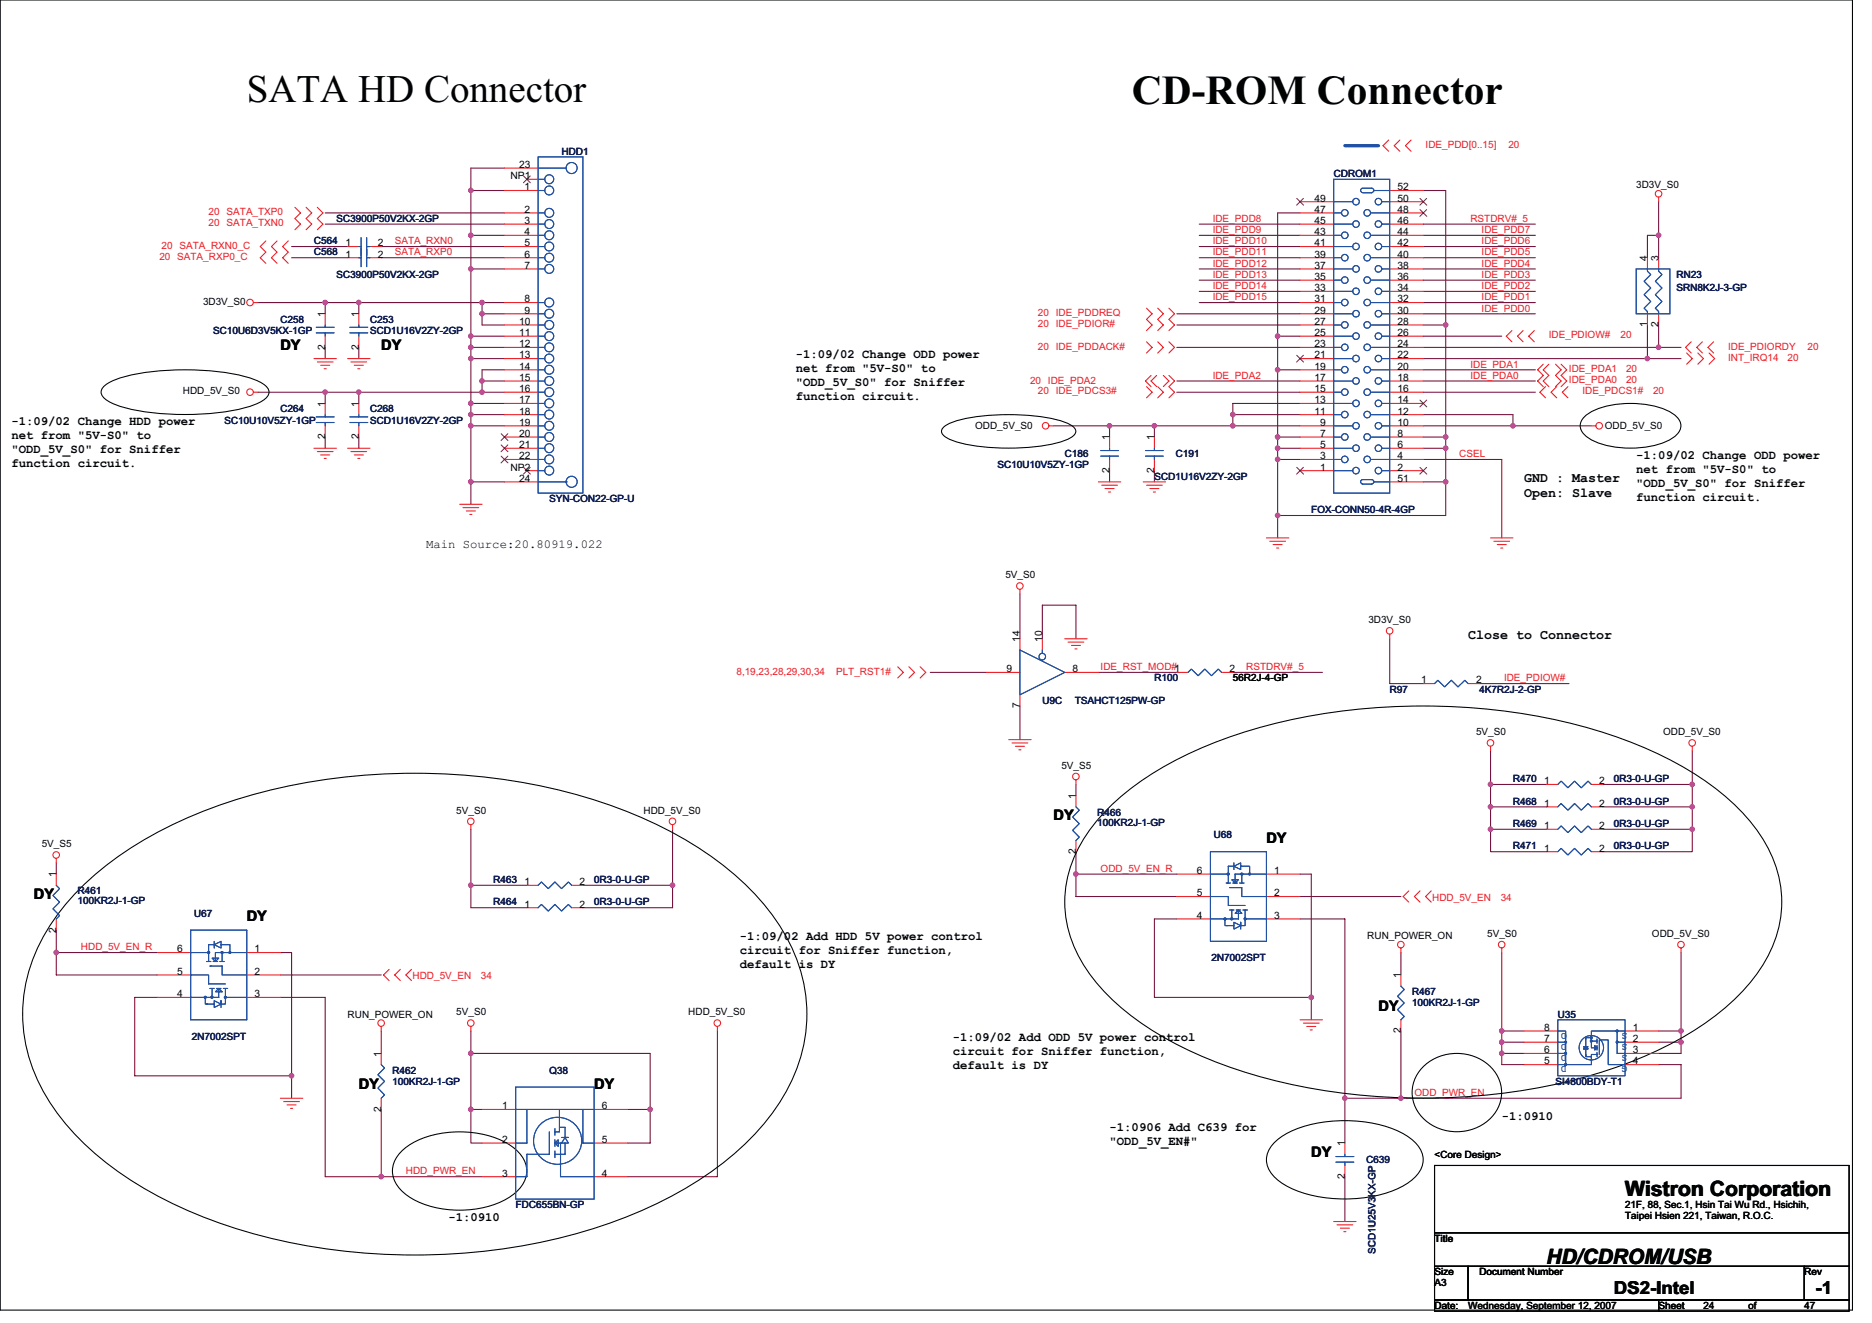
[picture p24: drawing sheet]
<svg xmlns="http://www.w3.org/2000/svg" width="297mm" height="210mm" viewBox="0 0 297 210" stroke-linecap="round" stroke-linejoin="round" font-family="sans-serif">
<defs><g id="words">
<text font-size="6.6" fill="#010202" x="179.6" y="16.5">CD-ROM Connector</text>
<text font-size="6.2" fill="#010202" x="39.2" y="16.2">SATA HD Connector</text>
<g font-size="3.4" fill="#010202">
<text x="257.8" y="189.8">Wistron Corporation</text>
<text x="245.4" y="200.5">HD/CDROM/USB</text>
</g>
<g font-size="2.8" fill="#010202">
<text x="256.1" y="205.3">DS2-Intel</text>
<text x="288.1" y="205.3">-1</text>
</g>
<g font-size="2.3" fill="#010202">
<text x="44.5" y="55.5">DY</text>
<text x="60.5" y="55.5">DY</text>
<text x="167.2" y="130.2">DY</text>
<text x="201" y="133.7">DY</text>
<text x="5.4" y="142.6">DY</text>
<text x="39.2" y="146.2">DY</text>
<text x="218.7" y="160.4">DY</text>
<text x="56.9" y="172.8">DY</text>
<text x="94.3" y="172.8">DY</text>
<text x="208.1" y="183.5">DY</text>
</g>
<g font-size="2.1" fill="#010202">
<text x="241.8" y="76.5">GND : Master</text>
<text x="241.8" y="78.9">Open: Slave</text>
<text x="233" y="101.3">Close to Connector</text>
</g>
<g font-size="1.9" fill="#010202">
<text x="126.3" y="56.7">-1:09/02 Change ODD power</text>
<text x="126.3" y="59">net from &quot;5V-S0&quot; to</text>
<text x="126.3" y="61.2">&quot;ODD_5V_S0&quot; for Sniffer</text>
<text x="126.3" y="63.4">function circuit.</text>
<text x="1.8" y="67.4">-1:09/02 Change HDD power</text>
<text x="1.8" y="69.6">net from &quot;5V-S0&quot; to</text>
<text x="1.8" y="71.9">&quot;ODD_5V_S0&quot; for Sniffer</text>
<text x="1.8" y="74.1">function circuit.</text>
<text x="259.6" y="72.7">-1:09/02 Change ODD power</text>
<text x="259.6" y="75">net from &quot;5V-S0&quot; to</text>
<text x="259.6" y="77.2">&quot;ODD_5V_S0&quot; for Sniffer</text>
<text x="259.6" y="79.4">function circuit.</text>
<text x="67.6" y="86.9">Main Source:20.80919.022</text>
<text x="117.4" y="149.2">-1:09/02 Add HDD 5V power control</text>
<text x="117.4" y="151.4">circuit for Sniffer function,</text>
<text x="117.4" y="153.6">default is DY</text>
<text x="151.2" y="165.2">-1:09/02 Add ODD 5V power control</text>
<text x="151.2" y="167.4">circuit for Sniffer function,</text>
<text x="151.2" y="169.6">default is DY</text>
<text x="176.1" y="179.4">-1:0906 Add C639 for</text>
<text x="238.3" y="177.7">-1:0910</text>
<text x="176.1" y="181.7">&quot;ODD_5V_EN#&quot;</text>
<text x="71.2" y="193.7">-1:0910</text>
</g>
<g font-size="1.6" fill="#ed1c24">
<text x="226.2" y="23.5">IDE_PDD[0..15]</text>
<text x="239.3" y="23.5">20</text>
<text x="33.1" y="34.1">20 SATA_TXP0</text>
<text x="33.1" y="35.9">20 SATA_TXN0</text>
<text x="192.4" y="35.2">IDE_PDD8</text>
<text x="233.3" y="35.2">RSTDRV#_5</text>
<text x="25.3" y="41.3">20 SATA_RXP0_C</text>
<text x="25.7" y="39.5">20 SATA_RXN0_C</text>
<text x="62.6" y="38.8">SATA_RXN0</text>
<text x="62.6" y="40.5">SATA_RXP0</text>
<text x="192.4" y="38.8">IDE_PDD10</text>
<text x="192.4" y="37">IDE_PDD9</text>
<text x="192.4" y="40.5">IDE_PDD11</text>
<text x="235.1" y="40.5">IDE_PDD5</text>
<text x="235.1" y="38.8">IDE_PDD6</text>
<text x="235.1" y="37">IDE_PDD7</text>
<text x="192.4" y="45.9">IDE_PDD14</text>
<text x="192.4" y="44.1">IDE_PDD13</text>
<text x="192.4" y="42.3">IDE_PDD12</text>
<text x="192.4" y="47.6">IDE_PDD15</text>
<text x="235.1" y="42.3">IDE_PDD4</text>
<text x="235.1" y="47.6">IDE_PDD1</text>
<text x="235.1" y="44.1">IDE_PDD3</text>
<text x="235.1" y="45.9">IDE_PDD2</text>
<text x="164.7" y="51.9">20 IDE_PDIOR#</text>
<text x="164.7" y="50.1">20 IDE_PDDREQ</text>
<text x="235.1" y="49.4">IDE_PDD0</text>
<text x="245.8" y="53.7">IDE_PDIOW#</text>
<text x="257.1" y="53.7">20</text>
<text x="164.7" y="55.5">20 IDE_PDDACK#</text>
<text x="233.3" y="58.3">IDE_PDA1</text>
<text x="249" y="59">IDE_PDA1</text>
<text x="258" y="59">20</text>
<text x="274.2" y="55.5">IDE_PDIORDY</text>
<text x="274.2" y="57.3">INT_IRQ14</text>
<text x="283.6" y="57.3">20</text>
<text x="286.8" y="55.5">20</text>
<text x="163.4" y="61">20 IDE_PDA2</text>
<text x="164.7" y="62.6">20 IDE_PDCS3#</text>
<text x="192.4" y="60.1">IDE_PDA2</text>
<text x="233.3" y="60.1">IDE_PDA0</text>
<text x="249" y="60.8">IDE_PDA0</text>
<text x="251.1" y="62.6">IDE_PDCS1#</text>
<text x="258" y="60.8">20</text>
<text x="262.3" y="62.6">20</text>
<text x="231.5" y="72.5">CSEL</text>
<text x="116.9" y="107">8,19,23,28,29,30,34</text>
<text x="132.7" y="107">PLT_RST1#</text>
<text x="174.6" y="106.3">IDE_RST_MOD#1</text>
<text x="197.8" y="106.3">RSTDRV#_5</text>
<text x="238.7" y="108.1">IDE_PDIOW#</text>
<text x="174.6" y="138.3">ODD_5V_EN_R</text>
<text x="227.3" y="142.9">HDD_5V_EN</text>
<text x="238.1" y="142.9">34</text>
<text x="12.8" y="150.8">HDD_5V_EN_R</text>
<text x="65.5" y="155.4">HDD_5V_EN</text>
<text x="76.3" y="155.4">34</text>
<text x="224.4" y="173.9">ODD_PWR_EN</text>
<text x="64.4" y="186.3">HDD_PWR_EN</text>
</g>
<g font-size="1.6" fill="#010202">
<text x="81" y="28.4">NP1</text>
<text x="82.4" y="26.6">23</text>
<text x="259.6" y="29.9">3D3V_S0</text>
<text x="83.2" y="30.2">1</text>
<text x="83.2" y="33.8">2</text>
<text x="83.2" y="35.5">3</text>
<text x="208.6" y="35.5">45</text>
<text x="208.6" y="33.8">47</text>
<text x="208.6" y="32">49</text>
<text x="221.8" y="35.5">46</text>
<text x="221.8" y="33.8">48</text>
<text x="221.8" y="32">50</text>
<text x="221.8" y="30.2">52</text>
<text x="54.8" y="39.1">1</text>
<text x="54.8" y="40.9">1</text>
<text x="60" y="39.1">2</text>
<text x="60" y="40.9">2</text>
<text x="83.2" y="37.3">4</text>
<text x="83.2" y="39.1">5</text>
<text x="83.2" y="40.9">6</text>
<text x="208.6" y="40.9">39</text>
<text x="208.6" y="39.1">41</text>
<text x="208.6" y="37.3">43</text>
<text x="221.8" y="40.9">40</text>
<text x="221.8" y="39.1">42</text>
<text x="221.8" y="37.3">44</text>
<text x="261.4" y="41.4" transform="rotate(-90 261.4 41.4)">4</text>
<text x="263.2" y="41.4" transform="rotate(-90 263.2 41.4)">3</text>
<text x="83.2" y="42.7">7</text>
<text x="83.2" y="48">8</text>
<text x="208.6" y="48">31</text>
<text x="208.6" y="46.2">33</text>
<text x="208.6" y="44.4">35</text>
<text x="208.6" y="42.7">37</text>
<text x="221.8" y="48">32</text>
<text x="221.8" y="46.2">34</text>
<text x="221.8" y="44.4">36</text>
<text x="221.8" y="42.7">38</text>
<text x="32.2" y="48.4">3D3V_S0</text>
<text x="51.6" y="50.3" transform="rotate(-90 51.6 50.3)">1</text>
<text x="56.9" y="50.3" transform="rotate(-90 56.9 50.3)">1</text>
<text x="82.4" y="51.5">10</text>
<text x="82.4" y="53.3">11</text>
<text x="83.2" y="49.8">9</text>
<text x="208.6" y="53.3">25</text>
<text x="208.6" y="51.5">27</text>
<text x="208.6" y="49.8">29</text>
<text x="221.8" y="53.3">26</text>
<text x="221.8" y="51.5">28</text>
<text x="221.8" y="49.8">30</text>
<text x="261.4" y="51.9" transform="rotate(-90 261.4 51.9)">1</text>
<text x="263.2" y="51.9" transform="rotate(-90 263.2 51.9)">2</text>
<text x="51.6" y="55.5" transform="rotate(-90 51.6 55.5)">2</text>
<text x="56.9" y="55.5" transform="rotate(-90 56.9 55.5)">2</text>
<text x="82.4" y="55.1">12</text>
<text x="82.4" y="56.9">13</text>
<text x="82.4" y="58.7">14</text>
<text x="208.6" y="58.7">19</text>
<text x="208.6" y="56.9">21</text>
<text x="208.6" y="55.1">23</text>
<text x="221.8" y="58.7">20</text>
<text x="221.8" y="56.9">22</text>
<text x="221.8" y="55.1">24</text>
<text x="29" y="62.6">HDD_5V_S0</text>
<text x="51.6" y="64.5" transform="rotate(-90 51.6 64.5)">1</text>
<text x="56.9" y="64.5" transform="rotate(-90 56.9 64.5)">1</text>
<text x="82.4" y="60.4">15</text>
<text x="82.4" y="62.2">16</text>
<text x="82.4" y="64">17</text>
<text x="82.4" y="65.8">18</text>
<text x="208.6" y="65.8">11</text>
<text x="208.6" y="64">13</text>
<text x="208.6" y="62.2">15</text>
<text x="208.6" y="60.4">17</text>
<text x="221.8" y="65.8">12</text>
<text x="221.8" y="64">14</text>
<text x="221.8" y="62.2">16</text>
<text x="221.8" y="60.4">18</text>
<text x="51.6" y="69.7" transform="rotate(-90 51.6 69.7)">2</text>
<text x="56.9" y="69.7" transform="rotate(-90 56.9 69.7)">2</text>
<text x="82.4" y="67.5">19</text>
<text x="82.4" y="69.3">20</text>
<text x="82.4" y="71.1">21</text>
<text x="154.7" y="68.1">ODD_5V_S0</text>
<text x="176" y="69.9" transform="rotate(-90 176 69.9)">1</text>
<text x="183.2" y="69.9" transform="rotate(-90 183.2 69.9)">1</text>
<text x="209.5" y="71.1">5</text>
<text x="209.5" y="69.3">7</text>
<text x="209.5" y="67.5">9</text>
<text x="221.8" y="71.1">6</text>
<text x="221.8" y="69.3">8</text>
<text x="221.8" y="67.5">10</text>
<text x="254.7" y="68.1">ODD_5V_S0</text>
<text x="81" y="74.7">NP2</text>
<text x="82.4" y="76.4">24</text>
<text x="82.4" y="72.9">22</text>
<text x="176" y="75.1" transform="rotate(-90 176 75.1)">2</text>
<text x="183.2" y="75.1" transform="rotate(-90 183.2 75.1)">2</text>
<text x="209.5" y="74.7">1</text>
<text x="209.5" y="72.9">3</text>
<text x="221.8" y="76.4">51</text>
<text x="221.8" y="74.7">2</text>
<text x="221.8" y="72.9">4</text>
<text x="159.5" y="91.7">5V_S0</text>
<text x="161.8" y="101.9" transform="rotate(-90 161.8 101.9)">14</text>
<text x="165.4" y="101.9" transform="rotate(-90 165.4 101.9)">10</text>
<text x="217.1" y="98.8">3D3V_S0</text>
<text x="159.7" y="106.7">9</text>
<text x="170.2" y="106.7">8</text>
<text x="195.1" y="106.7">2</text>
<text x="161.8" y="112.4" transform="rotate(-90 161.8 112.4)">7</text>
<text x="195.6" y="108.1">56R2J-4-GP</text>
<text x="225.5" y="108.4">1</text>
<text x="234.2" y="108.4">2</text>
<text x="234.2" y="116.6">5V_S0</text>
<text x="263.9" y="116.6">ODD_5V_S0</text>
<text x="168.4" y="122">5V_S5</text>
<text x="245" y="124.4">1</text>
<text x="253.8" y="124.4">2</text>
<text x="72.4" y="129.1">5V_S0</text>
<text x="102.1" y="129.1">HDD_5V_S0</text>
<text x="170.7" y="126.8" transform="rotate(-90 170.7 126.8)">1</text>
<text x="245" y="128">1</text>
<text x="245" y="131.6">1</text>
<text x="253.8" y="128">2</text>
<text x="253.8" y="131.6">2</text>
<text x="6.6" y="134.4">5V_S5</text>
<text x="170.7" y="135.5" transform="rotate(-90 170.7 135.5)">2</text>
<text x="245" y="135.1">1</text>
<text x="253.8" y="135.1">2</text>
<text x="8.9" y="139.2" transform="rotate(-90 8.9 139.2)">1</text>
<text x="83.2" y="140.4">1</text>
<text x="83.2" y="144">1</text>
<text x="92" y="140.4">2</text>
<text x="92" y="144">2</text>
<text x="189.9" y="142.2">5</text>
<text x="189.9" y="138.7">6</text>
<text x="202.2" y="138.7">1</text>
<text x="202.2" y="142.2">2</text>
<text x="8.9" y="148" transform="rotate(-90 8.9 148)">2</text>
<text x="189.9" y="145.8">4</text>
<text x="202.2" y="145.8">3</text>
<text x="217" y="149">RUN_POWER_ON</text>
<text x="236" y="148.6">5V_S0</text>
<text x="262.1" y="148.6">ODD_5V_S0</text>
<text x="28.1" y="154.7">5</text>
<text x="28.1" y="151.1">6</text>
<text x="40.4" y="151.1">1</text>
<text x="40.4" y="154.7">2</text>
<text x="222.3" y="155.2" transform="rotate(-90 222.3 155.2)">1</text>
<text x="28.1" y="158.2">4</text>
<text x="40.4" y="158.2">3</text>
<text x="55.2" y="161.4">RUN_POWER_ON</text>
<text x="72.4" y="161.1">5V_S0</text>
<text x="109.2" y="161.1">HDD_5V_S0</text>
<text x="60.5" y="167.7" transform="rotate(-90 60.5 167.7)">1</text>
<text x="222.3" y="164" transform="rotate(-90 222.3 164)">2</text>
<text x="245" y="167.1">6</text>
<text x="245" y="165.3">7</text>
<text x="245" y="163.6">8</text>
<text x="259.1" y="163.6">1</text>
<text x="259.1" y="165.3">2</text>
<text x="259.1" y="167.1">3</text>
<text x="245" y="168.9">5</text>
<text x="259.1" y="168.9">4</text>
<text x="60.5" y="176.4" transform="rotate(-90 60.5 176.4)">2</text>
<text x="79.7" y="176">1</text>
<text x="95.5" y="176">6</text>
<text x="79.7" y="181.3">2</text>
<text x="95.5" y="181.3">5</text>
<text x="213.4" y="181.9" transform="rotate(-90 213.4 181.9)">1</text>
<text x="227.6" y="183.7">&lt;Core Design&gt;</text>
<text x="79.7" y="186.7">3</text>
<text x="95.5" y="186.7">4</text>
<text x="213.4" y="187.1" transform="rotate(-90 213.4 187.1)">2</text>
<text x="257.8" y="191.7">21F, 88, Sec.1, Hsin Tai Wu Rd., Hsichih,</text>
<text x="227.6" y="197">Title</text>
<text x="257.8" y="193.5">Taipei Hsien 221, Taiwan, R.O.C.</text>
<text x="227.6" y="202.3">Size</text>
<text x="234.7" y="202.3">Document Number</text>
<text x="286.3" y="202.3">Rev</text>
<text x="227.6" y="204.1">A3</text>
<text x="227.6" y="207.7">Date:</text>
<text x="233" y="207.7">Wednesday, September 12, 2007</text>
<text x="263.2" y="207.7">Sheet</text>
<text x="270.3" y="207.7">24</text>
<text x="277.4" y="207.7">of</text>
<text x="286.3" y="207.7">47</text>
</g>
<g font-size="1.6" fill="#101e5b">
<text x="89.1" y="24.5">HDD1</text>
<text x="211.6" y="28.1">CDROM1</text>
<text x="53.4" y="35.2">SC3900P50V2KX-2GP</text>
<text x="49.8" y="38.8">C564</text>
<text x="49.8" y="40.5">C568</text>
<text x="53.4" y="44.1">SC3900P50V2KX-2GP</text>
<text x="266" y="44.1">RN23</text>
<text x="266" y="46.2">SRN8K2J-3-GP</text>
<text x="33.8" y="53">SC10U6D3V5KX-1GP</text>
<text x="44.5" y="51.2">C258</text>
<text x="58.7" y="51.2">C253</text>
<text x="58.7" y="53">SCD1U16V2ZY-2GP</text>
<text x="44.5" y="65.4">C264</text>
<text x="58.7" y="65.4">C268</text>
<text x="35.6" y="67.2">SC10U10V5ZY-1GP</text>
<text x="58.7" y="67.2">SCD1U16V2ZY-2GP</text>
<text x="158.3" y="74.3">SC10U10V5ZY-1GP</text>
<text x="168.9" y="72.5">C186</text>
<text x="183.2" y="76.1">SCD1U16V2ZY-2GP</text>
<text x="186.6" y="72.5">C191</text>
<text x="87.2" y="79.7">SYN-CON22-GP-U</text>
<text x="208.1" y="81.4">FOX-CONN50-4R-4GP</text>
<text x="165.4" y="111.7">U9C</text>
<text x="170.6" y="111.7">TSAHCT125PW-GP</text>
<text x="183.2" y="108.1">R100</text>
<text x="220.5" y="109.9">R97</text>
<text x="234.7" y="109.9">4K7R2J-2-GP</text>
<text x="240.1" y="124.1">R470</text>
<text x="256.1" y="124.1">0R3-0-U-GP</text>
<text x="174.1" y="129.4">R466</text>
<text x="174.1" y="131">100KR2J-1-GP</text>
<text x="240.1" y="127.7">R468</text>
<text x="240.1" y="131.2">R469</text>
<text x="256.1" y="127.7">0R3-0-U-GP</text>
<text x="256.1" y="131.2">0R3-0-U-GP</text>
<text x="192.6" y="133">U68</text>
<text x="240.1" y="134.8">R471</text>
<text x="256.1" y="134.8">0R3-0-U-GP</text>
<text x="12.3" y="141.9">R461</text>
<text x="12.3" y="143.5">100KR2J-1-GP</text>
<text x="78.3" y="140.1">R463</text>
<text x="78.3" y="143.7">R464</text>
<text x="94.3" y="140.1">0R3-0-U-GP</text>
<text x="94.3" y="143.7">0R3-0-U-GP</text>
<text x="30.8" y="145.4">U67</text>
<text x="192.2" y="152.5">2N7002SPT</text>
<text x="224.1" y="157.9">R467</text>
<text x="224.1" y="159.7">100KR2J-1-GP</text>
<text x="247.2" y="161.4">U35</text>
<text x="30.4" y="165">2N7002SPT</text>
<text x="62.3" y="170.3">R462</text>
<text x="62.3" y="172.1">100KR2J-1-GP</text>
<text x="87.2" y="170.3">Q38</text>
<text x="246.8" y="172.1">SI4800BDY-T1</text>
<text x="216.8" y="184.6">C639</text>
<text x="81.8" y="191.7">FDC655BN-GP</text>
<text x="218.3" y="199" transform="rotate(-90 218.3 199)">SCD1U25V3KX-GP</text>
</g>
<g font-size="1.6" fill="#2051a3">
<text x="248.6" y="167.4" transform="rotate(180 248.6 167.4)">D</text>
<text x="248.6" y="165.7" transform="rotate(180 248.6 165.7)">D</text>
<text x="248.6" y="163.9" transform="rotate(180 248.6 163.9)">D</text>
<text x="258.2" y="163.9" transform="rotate(180 258.2 163.9)">S</text>
<text x="258.2" y="165.7" transform="rotate(180 258.2 165.7)">S</text>
<text x="258.2" y="167.4" transform="rotate(180 258.2 167.4)">S</text>
<text x="248.6" y="169.2" transform="rotate(180 248.6 169.2)">D</text>
<text x="258.2" y="169.2" transform="rotate(180 258.2 169.2)">G</text>
</g>
</g></defs>
<path d="M0 0h293.9v207.9h-293.9z" fill="none" stroke="#010202" stroke-width=".17"/>
<path d="M213.4 23.1h5.3" fill="none" stroke="#2051a3" stroke-width=".53"/>
<path d="M202.7 33.8v19.5h3.6M261.4 37.3h1.8M176.1 67.6h7.1M202.7 72.9h3.6M225.8 65.8h14.3M147.6 106.7h8.9M161.8 112v5.3M165.4 101.3v-5.3h5.3v5.3M174.3 106.7h12.4M195.6 106.7h14.2" fill="none" stroke="#740d39" stroke-width=".17"/>
<circle cx="176" cy="67.6" r=".35" fill="#b84e9d"/>
<circle cx="176" cy="67.6" r=".35" fill="none" stroke="#b84e9d" stroke-width=".17"/>
<path d="M167.2 67.6h8.9M176.1 74.7v1.8M183.2 74.7v1.8M195.6 67.6h-12.4v1.7" fill="none" stroke="#740d39" stroke-width=".17"/>
<circle cx="183.2" cy="67.6" r=".35" fill="#b84e9d"/>
<circle cx="183.2" cy="67.6" r=".35" fill="none" stroke="#b84e9d" stroke-width=".17"/>
<path d="M225.8 51.6h3.6v17.7M176.1 67.6v1.7M225.8 72.9h12.5v12.4" fill="none" stroke="#740d39" stroke-width=".17"/>
<circle cx="229.4" cy="51.5" r=".35" fill="#b84e9d"/>
<circle cx="229.4" cy="51.5" r=".35" fill="none" stroke="#b84e9d" stroke-width=".17"/>
<path d="M225.8 30.2h3.6M202.7 58.7v10.6h3.6M240.1 65.8v1.8" fill="none" stroke="#740d39" stroke-width=".17"/>
<circle cx="202.7" cy="58.7" r=".35" fill="#b84e9d"/>
<circle cx="202.7" cy="58.7" r=".35" fill="none" stroke="#b84e9d" stroke-width=".17"/>
<path d="M225.8 39.1h17.8M225.8 37.3h17.8M225.8 35.6h17.8M202.7 53.3v5.4h3.6M225.8 49.8h17.8M225.8 42.7h17.8M225.8 48h17.8M225.8 40.9h17.8M225.8 44.4h17.8M225.8 46.2h17.8M206.3 64h-10.7v1.8" fill="none" stroke="#740d39" stroke-width=".17"/>
<circle cx="202.7" cy="53.3" r=".35" fill="#b84e9d"/>
<circle cx="202.7" cy="53.3" r=".35" fill="none" stroke="#b84e9d" stroke-width=".17"/>
<path d="M190.3 39.1h16M190.3 37.3h16M190.3 46.2h16M225.8 55.1h37.4M225.8 69.3h3.6v1.8" fill="none" stroke="#740d39" stroke-width=".17"/>
<circle cx="229.4" cy="69.3" r=".35" fill="#b84e9d"/>
<circle cx="229.4" cy="69.3" r=".35" fill="none" stroke="#b84e9d" stroke-width=".17"/>
<path d="M190.3 35.6h16M229.4 30.2v21.4M263.2 32v5.3M190.3 44.4h16M190.3 42.7h16M190.3 40.9h16M190.3 48h16M202.7 69.3v1.8h3.6" fill="none" stroke="#740d39" stroke-width=".17"/>
<circle cx="202.7" cy="69.3" r=".35" fill="#b84e9d"/>
<circle cx="202.7" cy="69.3" r=".35" fill="none" stroke="#b84e9d" stroke-width=".17"/>
<path d="M195.6 67.6h10.7" fill="none" stroke="#740d39" stroke-width=".17"/>
<circle cx="195.6" cy="67.6" r=".35" fill="#b84e9d"/>
<circle cx="195.6" cy="67.6" r=".35" fill="none" stroke="#b84e9d" stroke-width=".17"/>
<path d="M225.8 58.7h17.8M225.8 53.3h12.5M261.4 56.9h5.3M263.2 55.1h3.5M225.8 60.5h17.8M225.8 62.2h17.8" fill="none" stroke="#740d39" stroke-width=".17"/>
<circle cx="263.2" cy="55.1" r=".35" fill="#b84e9d"/>
<circle cx="263.2" cy="55.1" r=".35" fill="none" stroke="#b84e9d" stroke-width=".17"/>
<path d="M225.8 71.1h3.6M229.4 76.5v5.3" fill="none" stroke="#740d39" stroke-width=".17"/>
<circle cx="229.4" cy="76.4" r=".35" fill="#b84e9d"/>
<circle cx="229.4" cy="76.4" r=".35" fill="none" stroke="#b84e9d" stroke-width=".17"/>
<path d="M186.7 49.8h19.6M186.7 51.6h19.6M195.6 65.8h10.7M202.7 81.8h26.7" fill="none" stroke="#740d39" stroke-width=".17"/>
<circle cx="195.6" cy="65.8" r=".35" fill="#b84e9d"/>
<circle cx="195.6" cy="65.8" r=".35" fill="none" stroke="#b84e9d" stroke-width=".17"/>
<path d="M195.6 65.8v1.8M240.1 67.6h12.4M202.7 81.8v3.5" fill="none" stroke="#740d39" stroke-width=".17"/>
<circle cx="240.1" cy="67.6" r=".35" fill="#b84e9d"/>
<circle cx="240.1" cy="67.6" r=".35" fill="none" stroke="#b84e9d" stroke-width=".17"/>
<path d="M263.2 37.3v3.6M186.7 55.1h19.6M225.8 56.9h35.6M186.7 62.2h19.6M186.7 60.5h19.6M225.8 76.5h3.6" fill="none" stroke="#740d39" stroke-width=".17"/>
<circle cx="263.2" cy="37.3" r=".35" fill="#b84e9d"/>
<circle cx="263.2" cy="37.3" r=".35" fill="none" stroke="#b84e9d" stroke-width=".17"/>
<path d="M261.4 51.6v5.3" fill="none" stroke="#740d39" stroke-width=".17"/>
<circle cx="261.4" cy="56.9" r=".35" fill="#b84e9d"/>
<circle cx="261.4" cy="56.9" r=".35" fill="none" stroke="#b84e9d" stroke-width=".17"/>
<path d="M261.4 37.3v3.6M263.2 51.6v3.5M229.4 71.1v5.4" fill="none" stroke="#740d39" stroke-width=".17"/>
<circle cx="229.4" cy="71.1" r=".35" fill="#b84e9d"/>
<circle cx="229.4" cy="71.1" r=".35" fill="none" stroke="#b84e9d" stroke-width=".17"/>
<path d="M202.7 72.9v8.9M225.8 67.6h14.3" fill="none" stroke="#740d39" stroke-width=".17"/>
<circle cx="202.7" cy="81.8" r=".35" fill="#b84e9d"/>
<circle cx="202.7" cy="81.8" r=".35" fill="none" stroke="#b84e9d" stroke-width=".17"/>
<circle cx="202.7" cy="72.9" r=".35" fill="#b84e9d"/>
<circle cx="202.7" cy="72.9" r=".35" fill="none" stroke="#b84e9d" stroke-width=".17"/>
<path d="M202.7 33.8h3.6M202.7 71.1v1.8" fill="none" stroke="#740d39" stroke-width=".17"/>
<circle cx="202.7" cy="71.1" r=".35" fill="#b84e9d"/>
<circle cx="202.7" cy="71.1" r=".35" fill="none" stroke="#b84e9d" stroke-width=".17"/>
<path d="M74.7 67.6v8.9M161.8 94.2v7.1M220.5 101.3v7.2h5.3M234.7 108.5h14.3" fill="none" stroke="#740d39" stroke-width=".17"/>
<circle cx="74.7" cy="76.4" r=".35" fill="#b84e9d"/>
<circle cx="74.7" cy="76.4" r=".35" fill="none" stroke="#b84e9d" stroke-width=".17"/>
<path d="M74.7 26.7h5.3M74.7 55.1h5.3" fill="none" stroke="#740d39" stroke-width=".17"/>
<circle cx="74.7" cy="55.1" r=".35" fill="#b84e9d"/>
<circle cx="74.7" cy="55.1" r=".35" fill="none" stroke="#b84e9d" stroke-width=".17"/>
<path d="M74.7 30.2v7.1M74.7 42.7h5.3M74.7 65.8v1.8M74.7 76.5v3.5" fill="none" stroke="#740d39" stroke-width=".17"/>
<circle cx="74.7" cy="30.2" r=".35" fill="#b84e9d"/>
<circle cx="74.7" cy="30.2" r=".35" fill="none" stroke="#b84e9d" stroke-width=".17"/>
<path d="M74.7 53.3v1.8M74.7 64h5.3" fill="none" stroke="#740d39" stroke-width=".17"/>
<circle cx="74.7" cy="64" r=".35" fill="#b84e9d"/>
<circle cx="74.7" cy="64" r=".35" fill="none" stroke="#b84e9d" stroke-width=".17"/>
<path d="M74.7 37.3v5.4M80 56.9h-5.3v7.1" fill="none" stroke="#740d39" stroke-width=".17"/>
<circle cx="74.7" cy="56.9" r=".35" fill="#b84e9d"/>
<circle cx="74.7" cy="56.9" r=".35" fill="none" stroke="#b84e9d" stroke-width=".17"/>
<path d="M74.7 30.2h5.3M74.7 65.8h5.3" fill="none" stroke="#740d39" stroke-width=".17"/>
<circle cx="74.7" cy="65.8" r=".35" fill="#b84e9d"/>
<circle cx="74.7" cy="65.8" r=".35" fill="none" stroke="#b84e9d" stroke-width=".17"/>
<path d="M74.7 37.3h5.3M74.7 55.1v1.8M74.7 53.3h5.3M74.7 64v1.8" fill="none" stroke="#740d39" stroke-width=".17"/>
<circle cx="74.7" cy="37.3" r=".35" fill="#b84e9d"/>
<circle cx="74.7" cy="37.3" r=".35" fill="none" stroke="#b84e9d" stroke-width=".17"/>
<path d="M74.7 42.7v10.6M74.7 76.5h5.3" fill="none" stroke="#740d39" stroke-width=".17"/>
<circle cx="74.7" cy="53.3" r=".35" fill="#b84e9d"/>
<circle cx="74.7" cy="53.3" r=".35" fill="none" stroke="#b84e9d" stroke-width=".17"/>
<circle cx="74.7" cy="42.7" r=".35" fill="#b84e9d"/>
<circle cx="74.7" cy="42.7" r=".35" fill="none" stroke="#b84e9d" stroke-width=".17"/>
<path d="M40.9 62.2h10.7v1.8M74.7 67.6h5.3" fill="none" stroke="#740d39" stroke-width=".17"/>
<circle cx="74.7" cy="67.6" r=".35" fill="#b84e9d"/>
<circle cx="74.7" cy="67.6" r=".35" fill="none" stroke="#b84e9d" stroke-width=".17"/>
<path d="M40.9 48h10.7v1.8M56.9 55.1v1.8M76.5 49.8v1.8M76.5 58.7v1.8" fill="none" stroke="#740d39" stroke-width=".17"/>
<circle cx="76.5" cy="49.8" r=".35" fill="#b84e9d"/>
<circle cx="76.5" cy="49.8" r=".35" fill="none" stroke="#b84e9d" stroke-width=".17"/>
<path d="M51.6 62.2h5.3v1.8" fill="none" stroke="#740d39" stroke-width=".17"/>
<circle cx="51.6" cy="62.2" r=".35" fill="#b84e9d"/>
<circle cx="51.6" cy="62.2" r=".35" fill="none" stroke="#b84e9d" stroke-width=".17"/>
<path d="M76.5 48h3.5M51.6 69.3v1.8M56.9 69.3v1.8M76.5 62.2h3.5M76.5 60.5h3.5" fill="none" stroke="#740d39" stroke-width=".17"/>
<circle cx="76.5" cy="60.4" r=".35" fill="#b84e9d"/>
<circle cx="76.5" cy="60.4" r=".35" fill="none" stroke="#b84e9d" stroke-width=".17"/>
<path d="M51.6 55.1v1.8M76.5 48v1.8h3.5M76.5 60.5v1.7h-19.6" fill="none" stroke="#740d39" stroke-width=".17"/>
<circle cx="76.5" cy="62.2" r=".35" fill="#b84e9d"/>
<circle cx="76.5" cy="62.2" r=".35" fill="none" stroke="#b84e9d" stroke-width=".17"/>
<circle cx="56.9" cy="62.2" r=".35" fill="#b84e9d"/>
<circle cx="56.9" cy="62.2" r=".35" fill="none" stroke="#b84e9d" stroke-width=".17"/>
<path d="M56.9 48h19.6M76.5 58.7h3.5" fill="none" stroke="#740d39" stroke-width=".17"/>
<circle cx="76.5" cy="48" r=".35" fill="#b84e9d"/>
<circle cx="76.5" cy="48" r=".35" fill="none" stroke="#b84e9d" stroke-width=".17"/>
<circle cx="56.9" cy="48" r=".35" fill="#b84e9d"/>
<circle cx="56.9" cy="48" r=".35" fill="none" stroke="#b84e9d" stroke-width=".17"/>
<path d="M51.6 48h5.3v1.8" fill="none" stroke="#740d39" stroke-width=".17"/>
<circle cx="51.6" cy="48" r=".35" fill="#b84e9d"/>
<circle cx="51.6" cy="48" r=".35" fill="none" stroke="#b84e9d" stroke-width=".17"/>
<path d="M46.3 39.1h8.9M51.6 33.8h28.4M51.6 35.6h28.4M60.5 39.1h19.5M74.7 26.7v3.5M46.3 40.9h8.9M60.5 40.9h19.5M76.5 51.6h3.5M103.2 176v5.4h-3.6" fill="none" stroke="#740d39" stroke-width=".17"/>
<circle cx="103.2" cy="176" r=".35" fill="#b84e9d"/>
<circle cx="103.2" cy="176" r=".35" fill="none" stroke="#b84e9d" stroke-width=".17"/>
<path d="M74.7 176v5.4h1.8" fill="none" stroke="#740d39" stroke-width=".17"/>
<circle cx="74.7" cy="176" r=".35" fill="#b84e9d"/>
<circle cx="74.7" cy="176" r=".35" fill="none" stroke="#b84e9d" stroke-width=".17"/>
<path d="M74.7 167.1v8.9h1.8" fill="none" stroke="#740d39" stroke-width=".17"/>
<circle cx="74.7" cy="167.1" r=".35" fill="#b84e9d"/>
<circle cx="74.7" cy="167.1" r=".35" fill="none" stroke="#b84e9d" stroke-width=".17"/>
<path d="M44.5 151.1h1.8M46.3 170.7v3.5M103.2 167.1v8.9h-3.6M113.8 163.6v23.1h-14.2" fill="none" stroke="#740d39" stroke-width=".17"/>
<circle cx="46.3" cy="170.7" r=".35" fill="#b84e9d"/>
<circle cx="46.3" cy="170.7" r=".35" fill="none" stroke="#b84e9d" stroke-width=".17"/>
<path d="M8.9 151.1h16M44.5 158.2h7.1M44.5 154.7h16M46.3 151.1v19.6h-24.9v-12.5h3.5" fill="none" stroke="#740d39" stroke-width=".17"/>
<circle cx="8.9" cy="151.1" r=".35" fill="#b84e9d"/>
<circle cx="8.9" cy="151.1" r=".35" fill="none" stroke="#b84e9d" stroke-width=".17"/>
<path d="M8.9 136.9v1.8M8.9 147.6v7.1h16M51.6 158.2v28.5M60.5 186.7h16" fill="none" stroke="#740d39" stroke-width=".17"/>
<circle cx="60.5" cy="186.7" r=".35" fill="#b84e9d"/>
<circle cx="60.5" cy="186.7" r=".35" fill="none" stroke="#b84e9d" stroke-width=".17"/>
<path d="M106.7 131.6v8.9M60.5 163.6v3.5M60.5 176v10.7h-8.9M74.7 163.6v3.5h28.5" fill="none" stroke="#740d39" stroke-width=".17"/>
<circle cx="106.7" cy="140.4" r=".35" fill="#b84e9d"/>
<circle cx="106.7" cy="140.4" r=".35" fill="none" stroke="#b84e9d" stroke-width=".17"/>
<path d="M74.7 131.6v8.9M74.7 144h8.9M92.5 140.5h14.2v3.5h-14.2" fill="none" stroke="#740d39" stroke-width=".17"/>
<circle cx="74.7" cy="140.4" r=".35" fill="#b84e9d"/>
<circle cx="74.7" cy="140.4" r=".35" fill="none" stroke="#b84e9d" stroke-width=".17"/>
<path d="M170.7 135.1v3.6M83.6 140.5h-8.9v3.5M238.3 151.1v12.5M238.3 167.1v1.8" fill="none" stroke="#740d39" stroke-width=".17"/>
<circle cx="238.3" cy="167.1" r=".35" fill="#b84e9d"/>
<circle cx="238.3" cy="167.1" r=".35" fill="none" stroke="#b84e9d" stroke-width=".17"/>
<path d="M183.2 145.8h3.5M266.7 165.4v1.7" fill="none" stroke="#740d39" stroke-width=".17"/>
<circle cx="266.7" cy="165.3" r=".35" fill="#b84e9d"/>
<circle cx="266.7" cy="165.3" r=".35" fill="none" stroke="#b84e9d" stroke-width=".17"/>
<path d="M245.4 124.5h-8.9v3.5" fill="none" stroke="#740d39" stroke-width=".17"/>
<circle cx="236.5" cy="128" r=".35" fill="#b84e9d"/>
<circle cx="236.5" cy="128" r=".35" fill="none" stroke="#b84e9d" stroke-width=".17"/>
<path d="M268.5 119.1v5.4M170.7 124.5v1.7M245.4 128h-8.9v3.6M254.3 131.6h14.2M183.2 145.8v12.4h24.9M222.3 151.1v3.6" fill="none" stroke="#740d39" stroke-width=".17"/>
<circle cx="236.5" cy="131.6" r=".35" fill="#b84e9d"/>
<circle cx="236.5" cy="131.6" r=".35" fill="none" stroke="#b84e9d" stroke-width=".17"/>
<path d="M170.7 138.7h16M208.1 138.7v19.5" fill="none" stroke="#740d39" stroke-width=".17"/>
<circle cx="170.7" cy="138.7" r=".35" fill="#b84e9d"/>
<circle cx="170.7" cy="138.7" r=".35" fill="none" stroke="#b84e9d" stroke-width=".17"/>
<path d="M213.4 174.2h8.9" fill="none" stroke="#740d39" stroke-width=".17"/>
<circle cx="213.4" cy="174.2" r=".35" fill="#b84e9d"/>
<circle cx="213.4" cy="174.2" r=".35" fill="none" stroke="#b84e9d" stroke-width=".17"/>
<path d="M236.5 119.1v5.4" fill="none" stroke="#740d39" stroke-width=".17"/>
<circle cx="236.5" cy="124.4" r=".35" fill="#b84e9d"/>
<circle cx="236.5" cy="124.4" r=".35" fill="none" stroke="#b84e9d" stroke-width=".17"/>
<path d="M170.7 138.7v3.5h16M206.3 138.7h1.8M236.5 131.6h8.9M254.3 128h14.2v3.6M206.3 142.2h16M222.3 163.6v10.6M238.3 163.6h3.5" fill="none" stroke="#740d39" stroke-width=".17"/>
<circle cx="268.5" cy="131.6" r=".35" fill="#b84e9d"/>
<circle cx="268.5" cy="131.6" r=".35" fill="none" stroke="#b84e9d" stroke-width=".17"/>
<path d="M206.3 145.8h7.1v28.4M222.3 174.2h44.4" fill="none" stroke="#740d39" stroke-width=".17"/>
<circle cx="222.3" cy="174.2" r=".35" fill="#b84e9d"/>
<circle cx="222.3" cy="174.2" r=".35" fill="none" stroke="#b84e9d" stroke-width=".17"/>
<path d="M208.1 158.2v3.6" fill="none" stroke="#740d39" stroke-width=".17"/>
<circle cx="208.1" cy="158.2" r=".35" fill="#b84e9d"/>
<circle cx="208.1" cy="158.2" r=".35" fill="none" stroke="#b84e9d" stroke-width=".17"/>
<path d="M254.3 124.5h14.2M238.3 168.9h3.5M263.2 167.1h3.5" fill="none" stroke="#740d39" stroke-width=".17"/>
<circle cx="268.5" cy="124.4" r=".35" fill="#b84e9d"/>
<circle cx="268.5" cy="124.4" r=".35" fill="none" stroke="#b84e9d" stroke-width=".17"/>
<path d="M268.5 124.5v3.5" fill="none" stroke="#740d39" stroke-width=".17"/>
<circle cx="268.5" cy="128" r=".35" fill="#b84e9d"/>
<circle cx="268.5" cy="128" r=".35" fill="none" stroke="#b84e9d" stroke-width=".17"/>
<path d="M236.5 131.6v3.5h8.9M268.5 131.6v3.5h-14.2M266.7 151.1v12.5h-3.5M266.7 163.6v1.8h-3.5" fill="none" stroke="#740d39" stroke-width=".17"/>
<circle cx="266.7" cy="163.6" r=".35" fill="#b84e9d"/>
<circle cx="266.7" cy="163.6" r=".35" fill="none" stroke="#b84e9d" stroke-width=".17"/>
<path d="M241.8 165.4h-3.5v1.7h3.5M263.2 168.9h3.5v5.3" fill="none" stroke="#740d39" stroke-width=".17"/>
<circle cx="238.3" cy="165.3" r=".35" fill="#b84e9d"/>
<circle cx="238.3" cy="165.3" r=".35" fill="none" stroke="#b84e9d" stroke-width=".17"/>
<path d="M238.3 163.6v1.8" fill="none" stroke="#740d39" stroke-width=".17"/>
<circle cx="238.3" cy="163.6" r=".35" fill="#b84e9d"/>
<circle cx="238.3" cy="163.6" r=".35" fill="none" stroke="#b84e9d" stroke-width=".17"/>
<path d="M213.4 174.2v7.2M213.4 186.7v7.1" fill="none" stroke="#740d39" stroke-width=".17"/>
<g fill="none" stroke="#ed1c24" stroke-width=".17">
<path d="M42.2 38.2l-.9 .9 .9 .9-.9 .9 .9 .9M44 38.2l-.9 .9 .9 .9-.9 .9 .9 .9M45.7 38.2l-.9 .9 .9 .9-.9 .9 .9 .9M46.8 32.9l.9 .9-.9 .9 .9 .9-.9 .8M48.6 32.9l.9 .9-.9 .9 .9 .9-.9 .8M50.4 32.9l.8 .9-.8 .9 .8 .9-.8 .8M55.2 39.1h1.7M58.7 39.1h1.8M80 39.1h5.4M80 37.3h5.4M80 35.6h5.4M80 33.8h5.4"/>
<path d="M80 30.2h5.4M80 26.7h5.4M83.6 28.4h1.8M206.3 39.1h5.3M206.3 37.3h5.3M206.3 35.6h5.3M206.3 33.8h5.3M206.3 32h5.3M220.3 22.2l-.8 .9 .8 .9M220.5 39.1h5.3M220.5 37.3h5.3M220.5 35.6h5.3"/>
<path d="M220.5 33.8h5.3M220.5 32h5.3M220.5 30.2h5.3M222.1 22.2l-.9 .9 .9 .9M223.9 22.2l-.9 .9 .9 .9M263.2 31.3v.7M40.2 48h.7M49.8 56.9h3.6M50.4 57.4h2.4M50.9 58h1.4M51.4 58.5h.4M51.6 49.8v1.8"/>
<path d="M51.6 53.3v1.8M55.2 56.9h3.5M55.2 40.9h1.7M55.7 57.4h2.5M56.2 58h1.5M56.8 58.5h.3M56.9 49.8v1.8M56.9 53.3v1.8M58.7 40.9h1.8M80 56.9h5.4M80 48h5.4M80 58.7h5.4"/>
<path d="M80 55.1h5.4M80 53.3h5.4M80 51.6h5.4M80 49.8h5.4M80 42.7h5.4M80 40.9h5.4M181.9 48.9l.9 .9-.9 .9 .9 .9-.9 .9M181.9 54.2l.9 .9-.9 .9M182.6 59.6l-.8 .9 .8 .8M183.5 59.6l-.9 .9 .9 .8M183.7 48.9l.9 .9-.9 .9 .9 .9-.9 .9M183.7 54.2l.9 .9-.9 .9"/>
<path d="M184.6 59.6l.9 .9-.9 .8M185.5 48.9l.9 .9-.9 .9 .9 .9-.9 .9M185.5 54.2l.9 .9-.9 .9M185.5 59.6l.9 .9-.9 .8 .9 .9-.9 .9M206.3 56.9h5.3M206.3 48h5.3M206.3 58.7h5.3M206.3 55.1h5.3M206.3 53.3h5.3M206.3 51.6h5.3M206.3 49.8h5.3M206.3 46.2h5.3"/>
<path d="M206.3 44.4h5.3M206.3 42.7h5.3M206.3 40.9h5.3M220.5 56.9h5.3M220.5 48h5.3M220.5 58.7h5.3M220.5 55.1h5.3M220.5 53.3h5.3M220.5 51.6h5.3M220.5 49.8h5.3M220.5 46.2h5.3M220.5 44.4h5.3"/>
<path d="M220.5 42.7h5.3M220.5 40.9h5.3M239.9 52.5l-.9 .8 .9 .9M241.7 52.5l-.9 .8 .9 .9M243.5 52.5l-.9 .8 .9 .9M244.9 57.8l-.9 .9 .9 .9-.9 .9 .9 .8M245.8 57.8l-.9 .9 .9 .9-.9 .9 .9 .8M246.8 57.8l.9 .9-.9 .9 .9 .9-.9 .8M247.7 57.8l.9 .9-.9 .9 .9 .9-.9 .8M261.4 40.9v1.8M261.4 49.8v1.8M263.2 40.9v1.8"/>
<path d="M263.2 49.8v1.8M267.6 56l.9 .9-.9 .9M268.3 54.2l-.8 .9 .8 .9M269.4 56l.9 .9-.9 .9M270.1 54.2l-.9 .9 .9 .9M271.2 56l.9 .9-.9 .9M271.9 54.2l-.9 .9 .9 .9M40.2 62.2h.7M49.8 71.1h3.6M50.4 71.6h2.4M50.9 72.2h1.4M51.4 72.7h.4"/>
<path d="M51.6 64v1.8M51.6 67.6v1.7M55.2 71.1h3.5M55.7 71.6h2.5M56.2 72.2h1.5M56.8 72.7h.3M56.9 64v1.8M56.9 67.6v1.7M80 76.5h5.4M80 67.6h5.4M80 71.1h5.4M80 62.2h5.4"/>
<path d="M80 72.9h5.4M80 69.3h5.4M80 65.8h5.4M80 64h5.4M80 60.5h5.4M83.6 74.7h1.8M166.5 67.6h.7M174.3 76.5h3.5M174.8 77h2.5M175.3 77.5h1.5M175.9 78.1h.3M176.1 69.3v1.8"/>
<path d="M176.1 72.9v1.8M181.4 76.5h3.6M181.9 77h2.5M181.9 61.3l.9 .9-.9 .9M182.5 77.5h1.4M183 78.1h.3M183.2 69.3v1.8M183.2 72.9v1.8M183.7 61.3l.9 .9-.9 .9M206.3 67.6h5.3M206.3 71.1h5.3M206.3 62.2h5.3"/>
<path d="M206.3 74.7h5.3M206.3 72.9h5.3M206.3 69.3h5.3M206.3 65.8h5.3M206.3 64h5.3M206.3 60.5h5.3M220.5 76.5h5.3M220.5 67.6h5.3M220.5 71.1h5.3M220.5 62.2h5.3M220.5 74.7h5.3M220.5 72.9h5.3"/>
<path d="M220.5 69.3h5.3M220.5 65.8h5.3M220.5 64h5.3M220.5 60.5h5.3M245.2 61.3l-.9 .9 .9 .9M247 61.3l-.9 .9 .9 .9M248.8 61.3l-.9 .9 .9 .9M252.5 67.6h.7M72.9 80h3.6M73.5 80.5h2.5M74 81.1h1.4M74.5 81.6h.4"/>
<path d="M161.8 93.5v.7M201 85.3h3.5M201.5 85.9h2.5M202 86.4h1.5M202.6 87h.3M236.5 85.3h3.6M237 85.9h2.5M237.6 86.4h1.4M238.1 87h.4M142.4 105.8l.9 .9-.9 .9M144.2 105.8l.9 .9-.9 .9M146 105.8l.9 .9-.9 .9"/>
<path d="M156.5 106.7h5.3M160.1 117.3h3.5M160.6 117.9h2.5M161.1 118.4h1.5M161.7 119h.3M161.8 101.3v1.8M161.8 110.2v1.8M165.4 101.3v1.8M168.9 101.3h3.6M168.9 106.7h5.4M169.5 101.9h2.5M170 102.4h1.4"/>
<path d="M170.6 103h.3M186.7 106.7h1.8M193.8 106.7h1.8M220.5 100.6v.7M225.8 108.5h1.8M233 108.5h1.7M236.5 118.4v.7M268.5 118.4v.7M8.9 136.2v.7M8.9 138.7v1.8M74.7 130.9v.7M106.7 130.9v.7"/>
<path d="M170.7 123.7v.8M170.7 126.2v1.8M170.7 133.3v1.8M186.7 138.7h5.4M201 138.7h5.3M245.4 135.1h1.8M245.4 128h1.8M245.4 131.6h1.8M245.4 124.5h1.8M252.5 135.1h1.8M252.5 128h1.8M252.5 131.6h1.8"/>
<path d="M252.5 124.5h1.8M8.9 145.8v1.8M24.9 151.1h5.4M24.9 154.7h5.4M24.9 158.2h5.4M39.2 151.1h5.3M39.2 154.7h5.3M39.2 158.2h5.3M61.7 153.8l-.8 .9 .8 .9M63.5 153.8l-.9 .9 .9 .9M65.3 153.8l-.9 .9 .9 .9M83.6 140.5h1.8"/>
<path d="M83.6 144h1.8M90.7 140.5h1.8M90.7 144h1.8M186.7 142.2h5.4M186.7 145.8h5.4M201 142.2h5.3M201 145.8h5.3M222.3 150.4v.7M222.3 154.7v1.8M223.5 141.4l-.9 .8 .9 .9M225.3 141.4l-.9 .8 .9 .9M227.1 141.4l-.9 .8 .9 .9"/>
<path d="M238.3 150.4v.7M266.7 150.4v.7M44.5 174.2h3.5M45 174.8h2.5M45.5 175.3h1.5M46.1 175.9h.3M60.5 162.9v.7M60.5 167.1v1.8M60.5 174.2v1.8M74.7 162.9v.7M76.5 176h5.3M94.3 176h5.3"/>
<path d="M113.8 162.9v.7M206.3 161.8h3.5M206.8 162.3h2.5M207.3 162.9h1.5M207.9 163.4h.3M222.3 161.8v1.8M241.8 163.6h5.4M241.8 165.4h5.4M241.8 167.1h5.4M241.8 168.9h5.4M257.8 163.6h5.4M257.8 165.4h5.4"/>
<path d="M257.8 167.1h5.4M257.8 168.9h5.4M76.5 181.4h5.3M76.5 186.7h5.3M94.3 181.4h5.3M94.3 186.7h5.3M211.6 193.8h3.6M212.1 194.3h2.5M212.7 194.9h1.4M213.2 195.4h.4M213.4 181.4v1.7M213.4 184.9v1.8"/>
<circle cx="263.2" cy="30.7" r=".52"/>
<circle cx="39.7" cy="48" r=".52"/>
<circle cx="39.7" cy="62.2" r=".52"/>
<circle cx="165.9" cy="67.6" r=".52"/>
<circle cx="253.7" cy="67.6" r=".52"/>
<circle cx="161.8" cy="93" r=".52"/>
<circle cx="220.5" cy="100.1" r=".52"/>
<circle cx="236.5" cy="117.9" r=".52"/>
<circle cx="268.5" cy="117.9" r=".52"/>
<circle cx="8.9" cy="135.6" r=".52"/>
<circle cx="74.7" cy="130.3" r=".52"/>
<circle cx="106.7" cy="130.3" r=".52"/>
<circle cx="170.7" cy="123.2" r=".52"/>
<circle cx="222.3" cy="149.9" r=".52"/>
<circle cx="238.3" cy="149.9" r=".52"/>
<circle cx="266.7" cy="149.9" r=".52"/>
<circle cx="60.5" cy="162.3" r=".52"/>
<circle cx="74.7" cy="162.3" r=".52"/>
<circle cx="113.8" cy="162.3" r=".52"/>
</g>
<g fill="none" stroke="#010202" stroke-width=".17">
<path d="M16.5 61.3a12.6 12.6 0 0 1 6.1-2.1 42.4 42.4 0 0 1 17.3 .9 4.7 4.7 0 0 1 2.7 1.6 1.45 1.45 0 0 1-1 1.9 18.6 18.6 0 0 1-7.1 1.9 40.8 40.8 0 0 1-15.7-1.1 4.6 4.6 0 0 1-2.6-1.7l-.2-.5 .2-.5zM149.8 67.7a12.6 12.6 0 0 1 5.7-1.7 33.6 33.6 0 0 1 13.5 1 2.16 2.16 0 0 1 1.7 1.4 2.17 2.17 0 0 1-1.7 1.5 33.5 33.5 0 0 1-14.8 .8 11.1 11.1 0 0 1-4.4-1.5 .87 .87 0 0 1 0-1.5zM251.6 65.9a12.6 12.6 0 0 1 8.4-1.8 10.6 10.6 0 0 1 5.8 1.8 1.93 1.93 0 0 1 0 3.3 12.6 12.6 0 0 1-8.4 1.9 10.5 10.5 0 0 1-5.8-1.9 1.93 1.93 0 0 1 0-3.3zM176.7 127.4a54.2 54.2 0 0 1 20.4-11.1 99.3 99.3 0 0 1 57.4 0 54.2 54.2 0 0 1 20.4 11.1 23 23 0 0 1 7.7 13.6 19 19 0 0 1-4.4 14.2 40.3 40.3 0 0 1-14.8 11.3 86.2 86.2 0 0 1-33.7 7.7 92.9 92.9 0 0 1-38.6-6.5 47.1 47.1 0 0 1-16.1-10.6 20.9 20.9 0 0 1-6.1-14 20.3 20.3 0 0 1 6.1-13.9zM12.1 141.6a57.8 57.8 0 0 1 22.3-13.7 97.2 97.2 0 0 1 62.8 0 57.8 57.8 0 0 1 22.3 13.7 29.2 29.2 0 0 1 8.4 16.7 26.3 26.3 0 0 1-6.4 19.7 52.9 52.9 0 0 1-20.9 14.6 95.6 95.6 0 0 1-51.3 5.1 75.7 75.7 0 0 1-30.2-11.6 38.4 38.4 0 0 1-13.3-15.1 24.9 24.9 0 0 1 2.7-25l1.7-2.2zM225.8 169.3a7.7 7.7 0 0 1 11.8 1.4 5.8 5.8 0 0 1-2.6 7.9 7.6 7.6 0 0 1-10.3-2.6 5.6 5.6 0 0 1 1.1-6.7zM63.7 182.6a13.4 13.4 0 0 1 9.2-3 13.4 13.4 0 0 1 9.2 3 4.1 4.1 0 0 1 0 6.3 13.4 13.4 0 0 1-9.2 3.1 13.3 13.3 0 0 1-9.2-3.1 4.1 4.1 0 0 1 0-6.3zM202.4 181.1a15.7 15.7 0 0 1 9.4-3.3 20.5 20.5 0 0 1 10.9 2.1 5.1 5.1 0 0 1 3.1 4.1 5.1 5.1 0 0 1-3.1 4.1 21.7 21.7 0 0 1-18.6 0 5.1 5.1 0 0 1-3.1-4.1 4 4 0 0 1 1.4-2.9zM227.6 184.9h65.8v10.7h-65.8zM227.6 195.6h65.8v5.3h-65.8zM227.6 200.9h5.4v5.3h-5.4zM227.6 206.2h35.6v1.8h-35.6z"/>
<path d="M233 200.9h53.3v5.3h-53.3zM263.2 206.2h30.2v1.8h-30.2zM286.3 200.9h7.1v5.3h-7.1z"/>
</g>
<g fill="none" stroke="#2051a3" stroke-width=".17">
<path d="M56.9 39.1h.4M57.3 37.7v4.6M58.2 39.1h.5M58.2 37.7v4.6M85.4 24.9h7.1v53.3h-7.1zM85.4 39.1h1M85.4 37.3h1M85.4 35.6h1M85.4 33.8h1M85.4 30.2h1M85.4 26.7h4.4M85.4 28.4h1"/>
<path d="M211.6 28.4h8.9v49.8h-8.9zM211.6 39.1h3M211.6 37.3h1.3M211.6 35.6h3M211.6 33.8h1.3M211.6 32h3M216.2 30.6a.35 .35 0 0 1-.3-.4 .35 .35 0 0 1 .3-.3h1.5a.35 .35 0 0 1 .3 .3 .35 .35 0 0 1-.3 .4M216.2 30.6h1.5M217.5 37.3h3M217.5 33.8h3M218 30.2h2.5M219.3 39.1h1.2"/>
<path d="M219.3 35.6h1.2M219.3 32h1.2M50.2 51.9h2.8M50.2 52.8h2.8M51.6 51.6v.3M51.6 52.8v.5M55.5 51.9h2.9M55.5 52.8h2.9M56.9 40.9h.4M56.9 51.6v.3M56.9 52.8v.5M58.2 40.9h.5"/>
<path d="M85.4 58.7h1M85.4 56.9h1M85.4 55.1h1M85.4 53.3h1M85.4 51.6h1M85.4 49.8h1M85.4 48h1M85.4 42.7h1M85.4 40.9h1M211.6 58.7h1.3M211.6 56.9h3M211.6 55.1h1.3"/>
<path d="M211.6 53.3h3M211.6 51.6h1.3M211.6 49.8h3M211.6 48h1.3M211.6 46.2h3M211.6 44.4h1.3M211.6 42.7h3M211.6 40.9h1.3M217.5 58.7h3M217.5 55.1h3M217.5 51.6h3M217.5 48h3"/>
<path d="M217.5 44.4h3M217.5 40.9h3M219.3 56.9h1.2M219.3 53.3h1.2M219.3 49.8h1.2M219.3 46.2h1.2M219.3 42.7h1.2M259.6 42.7h5.4v7.1h-5.4zM261.4 42.7v.3l.5 .6-1 1 1 1.1-1 1.1 1 1-1 1.1 .5 .5v.4M263.2 42.7v.3l.5 .6-1 1 1 1.1-1 1.1 1 1-1 1.1 .5 .5v.4M50.2 66.1h2.8M50.2 67h2.8"/>
<path d="M51.6 65.8v.3M51.6 67v.6M55.5 66.1h2.9M55.5 67h2.9M56.9 65.8v.3M56.9 67v.6M85.4 76.5h4.6M85.4 74.7h1M85.4 72.9h1M85.4 71.1h1M85.4 69.3h1M85.4 67.6h1"/>
<path d="M85.4 65.8h1M85.4 64h1M85.4 62.2h1M85.4 60.5h1M174.6 71.5h2.9M174.6 72.4h2.9M176.1 71.1v.4M176.1 72.4v.5M181.8 71.5h2.8M181.8 72.4h2.8M183.2 71.1v.4M183.2 72.4v.5"/>
<path d="M211.6 74.7h3M211.6 72.9h1.3M211.6 71.1h3M211.6 69.3h1.3M211.6 67.6h3M211.6 65.8h1.3M211.6 64h3M211.6 62.2h1.3M211.6 60.5h3M216 76.1h1.7a.36 .36 0 0 1 .3 .3 .36 .36 0 0 1-.3 .4h-1.5a.36 .36 0 0 1-.3-.3 .36 .36 0 0 1 .1-.4zM217.5 72.9h3M217.5 69.3h3"/>
<path d="M217.5 65.8h3M217.5 62.2h3M218 76.5h2.5M219.3 74.7h1.2M219.3 71.1h1.2M219.3 67.6h1.2M219.3 64h1.2M219.3 60.5h1.2M161.8 103.1l7.1 3.6-7.1 3.5zM165.4 103.1v.6M188.5 106.7l.5-.5 1.1 1 1.1-1 1 1 1.1-1 .5 .5M227.6 108.5l.6-.6 1 1.1 1.1-1.1 1 1.1 1.1-1.1 .6 .6"/>
<path d="M170.7 128l.6 .5-1.1 1.1 1.1 1.1-1.1 1 1.1 1.1-.6 .5M192.1 138.7h2.8M192.1 135.1h8.9v14.3h-8.9zM194.8 138.6h.2v.2h-.2zM195.4 139.6h1.1l-.5 .5zM195.8 137.4l1.1-.5v1.1zM195.8 136.9v1.1M195.8 137.4h-.9v2.7M196.9 137.4h1.4v1.3M196.9 138.6h.3v.2h-.3zM197 138.7v1.4M198.2 138.6h.2v.2h-.2z"/>
<path d="M201 138.7h-5v1.4M247.2 135.1l.5-.5 1.1 1.1 1-1.1 1.1 1.1 1.1-1.1 .5 .5M247.2 128l.5-.5 1.1 1 1-1 1.1 1 1.1-1 .5 .5M247.2 131.6l.5-.6 1.1 1.1 1-1.1 1.1 1.1 1.1-1.1 .5 .6M247.2 124.5l.5-.6 1.1 1.1 1-1.1 1.1 1.1 1.1-1.1 .5 .6M8.9 140.5l.6 .5-1.1 1.1 1.1 1-1.1 1.1 1.1 1.1-.6 .5M30.3 154.7h2.8v1.4h2.7M30.3 151.1h2.8M30.3 147.6h8.9v14.2h-8.9zM32.4 158.1h.3v.2h-.3zM32.6 158.2v1.1h.3M32.8 152.5h.7"/>
<path d="M32.8 159.3h1.2M33 151h.2v.2h-.2zM33.3 153.3h1.9v1.4h4M33.3 156.8h.7M33.5 158.1h.2v.2h-.2zM33.7 152h1l-.5 .5zM33.7 156.8v1.4M33.8 152.5h.7M34 149.9l1.1-.5v1zM34 158.8l1.1 .5-1.1 .6zM34 149.4v1M34 149.9h-.9v2.6"/>
<path d="M34.4 156.8h.7M34.7 156.8l-.5 .6h1l-.5-.6v1.4h-4.4M34.9 152.5h.7M35.1 149.9h1.4v1.2M35.1 151h.3v.2h-.3zM35.2 151.1v1.4M35.4 156.8h.7M35.6 158.1h.3v.2h-.3zM35.8 158.2v1.1h-.7v-.5v1.1M35.8 158.2h3.4M35.8 156.8v1.4M36.4 151h.2v.2h-.2z"/>
<path d="M39.2 151.1h-5v1.4M85.4 140.5l.5-.6 1.1 1.1 1.1-1.1 1 1.1 1.1-1.1 .5 .6M85.4 144l.5-.5 1.1 1 1.1-1 1 1 1.1-1 .5 .5M192.1 142.2h2.8v1.5h2.7M194.2 145.7h.3v.2h-.3zM194.4 145.8v1.1h.3M194.6 140.1h.7M194.6 146.9h1.2M195.1 140.8h1.9v1.4h4M195.1 144.4h.7M195.3 145.7h.2v.2h-.2zM195.4 144.4v1.4"/>
<path d="M195.6 140.1h.7M195.8 146.3l1.1 .6-1.1 .5zM196.1 144.4h.8M196.5 144.4l-.5 .5h1l-.5-.5v1.4h-4.4M196.7 140.1h.7M197.2 144.4h.7M197.4 145.7h.3v.2h-.3zM197.6 145.8v1.1h-.7v-.6v1.1M197.6 145.8h3.4M197.6 144.4v1.4M222.3 156.5l.5 .5-1 1.1 1 1-1 1.1 1 1.1-.5 .5M60.5 168.9l.5 .5-1 1.1 1 1.1-1 1 1 1.1-.5 .5"/>
<path d="M81.8 172.5h12.5v17.7h-12.5zM81.8 176h12.5M83.6 176v5.4h-1.8M85.8 178.4a3.8 3.8 0 0 1 6 .7 3.8 3.8 0 0 1-2.6 5.5 3.7 3.7 0 0 1-4.1-1.8 3.7 3.7 0 0 1 .7-4.4zM87.2 179.6v3.5h-3.6v3.6h-1.8M88.1 179v1.1M88.8 178.9h.9v1.6h.5h-1.1M88.8 176v3.6h-.7M92.5 176v5.4h1.8M247.2 161.8h10.6v8.9h-10.6zM247.2 163.6h1.2v1M247.2 165.4h1.2"/>
<path d="M247.2 167.1h1.2M248.3 167h.2v.2h-.2zM248.3 165.2h.2v.2h-.2zM248.3 168.8h.2v.2h-.2zM248.4 164.1v4.8h-1.2M251.3 166.1h.7l-.4 .3zM251.6 167.3v.4h.9M252.4 164.5h.2v.3h-.2zM252.4 165h.2v.3h-.2zM252.5 164.6h-.9v1.8h-.3h.7h-.4v1.1M252.5 165.2h.9M253 165.9l.4 .3-.4 .4z"/>
<path d="M253.4 167.3h-.9v1.6h-4.1M253.4 164.8v.7M253.4 165.9v.7M253.4 167v.7M253.8 167.3v-2.3h1.4v3.9h2.6M256.5 165.2h.2v.2h-.2zM256.5 163.4h.2v.3h-.2zM256.6 163.6h-4.1v2.6h.9M256.6 163.6h1.2M256.6 165.4h1.2M256.6 163.6v3.5h1.2M88.1 181.4l.5-.6v1.1z"/>
<path d="M88.1 180.8v1.1M88.1 182.6v1.1M88.1 181.4h.8v5.3h5.4M89.7 180.5l.5 .9h-1.1zM89.7 181.4v1.7h-1.6M212 183.5h2.8M212 184.4h2.8M213.4 183.1v.4M213.4 184.4v.5"/>
<circle cx="87.1" cy="39.1" r=".71"/>
<circle cx="87.1" cy="28.4" r=".71"/>
<circle cx="87.1" cy="30.2" r=".71"/>
<circle cx="87.1" cy="37.3" r=".71"/>
<circle cx="87.1" cy="33.8" r=".71"/>
<circle cx="87.1" cy="35.5" r=".71"/>
<circle cx="90.7" cy="26.7" r=".88"/>
<circle cx="213.4" cy="37.3" r=".52"/>
<circle cx="213.4" cy="33.8" r=".52"/>
<circle cx="215.2" cy="32" r=".52"/>
<circle cx="215.2" cy="39.1" r=".52"/>
<circle cx="215.2" cy="35.5" r=".52"/>
<circle cx="216.9" cy="37.3" r=".52"/>
<circle cx="216.9" cy="33.8" r=".52"/>
<circle cx="218.7" cy="32" r=".52"/>
<circle cx="218.7" cy="39.1" r=".52"/>
<circle cx="218.7" cy="35.5" r=".52"/>
<circle cx="87.1" cy="48" r=".71"/>
<circle cx="87.1" cy="51.6" r=".71"/>
<circle cx="87.1" cy="55.1" r=".71"/>
<circle cx="87.1" cy="40.9" r=".71"/>
<circle cx="87.1" cy="42.7" r=".71"/>
<circle cx="87.1" cy="49.8" r=".71"/>
<circle cx="87.1" cy="58.7" r=".71"/>
<circle cx="87.1" cy="53.3" r=".71"/>
<circle cx="87.1" cy="56.9" r=".71"/>
<circle cx="213.4" cy="44.4" r=".52"/>
<circle cx="213.4" cy="40.9" r=".52"/>
<circle cx="213.4" cy="48" r=".52"/>
<circle cx="213.4" cy="51.6" r=".52"/>
<circle cx="213.4" cy="58.7" r=".52"/>
<circle cx="213.4" cy="55.1" r=".52"/>
<circle cx="215.2" cy="46.2" r=".52"/>
<circle cx="215.2" cy="49.8" r=".52"/>
<circle cx="215.2" cy="42.7" r=".52"/>
<circle cx="215.2" cy="56.9" r=".52"/>
<circle cx="215.2" cy="53.3" r=".52"/>
<circle cx="216.9" cy="51.6" r=".52"/>
<circle cx="216.9" cy="48" r=".52"/>
<circle cx="216.9" cy="40.9" r=".52"/>
<circle cx="216.9" cy="44.4" r=".52"/>
<circle cx="216.9" cy="55.1" r=".52"/>
<circle cx="216.9" cy="58.7" r=".52"/>
<circle cx="218.7" cy="46.2" r=".52"/>
<circle cx="218.7" cy="53.3" r=".52"/>
<circle cx="218.7" cy="56.9" r=".52"/>
<circle cx="218.7" cy="42.7" r=".52"/>
<circle cx="218.7" cy="49.8" r=".52"/>
<circle cx="87.1" cy="64" r=".71"/>
<circle cx="87.1" cy="67.6" r=".71"/>
<circle cx="87.1" cy="62.2" r=".71"/>
<circle cx="87.1" cy="74.7" r=".71"/>
<circle cx="87.1" cy="65.8" r=".71"/>
<circle cx="87.1" cy="71.1" r=".71"/>
<circle cx="87.1" cy="72.9" r=".71"/>
<circle cx="87.1" cy="60.4" r=".71"/>
<circle cx="87.1" cy="69.3" r=".71"/>
<circle cx="90.7" cy="76.4" r=".88"/>
<circle cx="213.4" cy="62.2" r=".52"/>
<circle cx="213.4" cy="72.9" r=".52"/>
<circle cx="213.4" cy="65.8" r=".52"/>
<circle cx="213.4" cy="69.3" r=".52"/>
<circle cx="215.2" cy="67.6" r=".52"/>
<circle cx="215.2" cy="74.7" r=".52"/>
<circle cx="215.2" cy="64" r=".52"/>
<circle cx="215.2" cy="60.4" r=".52"/>
<circle cx="215.2" cy="71.1" r=".52"/>
<circle cx="216.9" cy="62.2" r=".52"/>
<circle cx="216.9" cy="72.9" r=".52"/>
<circle cx="216.9" cy="69.3" r=".52"/>
<circle cx="216.9" cy="65.8" r=".52"/>
<circle cx="218.7" cy="67.6" r=".52"/>
<circle cx="218.7" cy="74.7" r=".52"/>
<circle cx="218.7" cy="64" r=".52"/>
<circle cx="218.7" cy="60.4" r=".52"/>
<circle cx="218.7" cy="71.1" r=".52"/>
<circle cx="165.4" cy="104.2" r=".53"/>
<circle cx="252.5" cy="166.2" r="1.94"/>
</g>
<g fill="none" stroke="#733d19" stroke-width=".16">
<path d="M83.1 27.9l1.1 1.1M84.1 27.9l-1 1.1M205.8 31.5l1 1.1M206.8 31.5l-1.1 1.1M225.3 33.3l1.1 1M225.3 31.5l1.1 1.1M226.4 33.3l-1.1 1M226.4 31.5l-1.1 1.1M205.8 56.4l1 1M206.8 56.4l-1.1 1M79.5 70.6l1.1 1.1M79.5 68.8l1.1 1.1"/>
<path d="M79.5 72.4l1.1 1M80.6 68.8l-1.1 1.1M80.6 70.6l-1.1 1.1M80.6 72.4l-1.1 1M83.1 74.1l1.1 1.1M84.1 74.1l-1 1.1M205.8 74.1l1 1.1M206.8 74.1l-1.1 1.1M225.3 74.1l1.1 1.1M225.3 63.5l1.1 1.1M226.4 74.1l-1.1 1.1M226.4 63.5l-1.1 1.1"/>
</g>
<circle cx="176" cy="67.6" r=".35" fill="#b84e9d"/>
<circle cx="176" cy="67.6" r=".35" fill="none" stroke="#b84e9d" stroke-width=".17"/>
<circle cx="183.2" cy="67.6" r=".35" fill="#b84e9d"/>
<circle cx="183.2" cy="67.6" r=".35" fill="none" stroke="#b84e9d" stroke-width=".17"/>
<circle cx="229.4" cy="51.5" r=".35" fill="#b84e9d"/>
<circle cx="229.4" cy="51.5" r=".35" fill="none" stroke="#b84e9d" stroke-width=".17"/>
<circle cx="202.7" cy="58.7" r=".35" fill="#b84e9d"/>
<circle cx="202.7" cy="58.7" r=".35" fill="none" stroke="#b84e9d" stroke-width=".17"/>
<circle cx="202.7" cy="53.3" r=".35" fill="#b84e9d"/>
<circle cx="202.7" cy="53.3" r=".35" fill="none" stroke="#b84e9d" stroke-width=".17"/>
<circle cx="229.4" cy="69.3" r=".35" fill="#b84e9d"/>
<circle cx="229.4" cy="69.3" r=".35" fill="none" stroke="#b84e9d" stroke-width=".17"/>
<circle cx="202.7" cy="69.3" r=".35" fill="#b84e9d"/>
<circle cx="202.7" cy="69.3" r=".35" fill="none" stroke="#b84e9d" stroke-width=".17"/>
<circle cx="195.6" cy="67.6" r=".35" fill="#b84e9d"/>
<circle cx="195.6" cy="67.6" r=".35" fill="none" stroke="#b84e9d" stroke-width=".17"/>
<circle cx="263.2" cy="55.1" r=".35" fill="#b84e9d"/>
<circle cx="263.2" cy="55.1" r=".35" fill="none" stroke="#b84e9d" stroke-width=".17"/>
<circle cx="229.4" cy="76.4" r=".35" fill="#b84e9d"/>
<circle cx="229.4" cy="76.4" r=".35" fill="none" stroke="#b84e9d" stroke-width=".17"/>
<circle cx="195.6" cy="65.8" r=".35" fill="#b84e9d"/>
<circle cx="195.6" cy="65.8" r=".35" fill="none" stroke="#b84e9d" stroke-width=".17"/>
<circle cx="240.1" cy="67.6" r=".35" fill="#b84e9d"/>
<circle cx="240.1" cy="67.6" r=".35" fill="none" stroke="#b84e9d" stroke-width=".17"/>
<circle cx="263.2" cy="37.3" r=".35" fill="#b84e9d"/>
<circle cx="263.2" cy="37.3" r=".35" fill="none" stroke="#b84e9d" stroke-width=".17"/>
<circle cx="261.4" cy="56.9" r=".35" fill="#b84e9d"/>
<circle cx="261.4" cy="56.9" r=".35" fill="none" stroke="#b84e9d" stroke-width=".17"/>
<circle cx="229.4" cy="71.1" r=".35" fill="#b84e9d"/>
<circle cx="229.4" cy="71.1" r=".35" fill="none" stroke="#b84e9d" stroke-width=".17"/>
<circle cx="202.7" cy="81.8" r=".35" fill="#b84e9d"/>
<circle cx="202.7" cy="81.8" r=".35" fill="none" stroke="#b84e9d" stroke-width=".17"/>
<circle cx="202.7" cy="72.9" r=".35" fill="#b84e9d"/>
<circle cx="202.7" cy="72.9" r=".35" fill="none" stroke="#b84e9d" stroke-width=".17"/>
<circle cx="202.7" cy="71.1" r=".35" fill="#b84e9d"/>
<circle cx="202.7" cy="71.1" r=".35" fill="none" stroke="#b84e9d" stroke-width=".17"/>
<circle cx="74.7" cy="76.4" r=".35" fill="#b84e9d"/>
<circle cx="74.7" cy="76.4" r=".35" fill="none" stroke="#b84e9d" stroke-width=".17"/>
<circle cx="74.7" cy="55.1" r=".35" fill="#b84e9d"/>
<circle cx="74.7" cy="55.1" r=".35" fill="none" stroke="#b84e9d" stroke-width=".17"/>
<circle cx="74.7" cy="30.2" r=".35" fill="#b84e9d"/>
<circle cx="74.7" cy="30.2" r=".35" fill="none" stroke="#b84e9d" stroke-width=".17"/>
<circle cx="74.7" cy="64" r=".35" fill="#b84e9d"/>
<circle cx="74.7" cy="64" r=".35" fill="none" stroke="#b84e9d" stroke-width=".17"/>
<circle cx="74.7" cy="56.9" r=".35" fill="#b84e9d"/>
<circle cx="74.7" cy="56.9" r=".35" fill="none" stroke="#b84e9d" stroke-width=".17"/>
<circle cx="74.7" cy="65.8" r=".35" fill="#b84e9d"/>
<circle cx="74.7" cy="65.8" r=".35" fill="none" stroke="#b84e9d" stroke-width=".17"/>
<circle cx="74.7" cy="37.3" r=".35" fill="#b84e9d"/>
<circle cx="74.7" cy="37.3" r=".35" fill="none" stroke="#b84e9d" stroke-width=".17"/>
<circle cx="74.7" cy="53.3" r=".35" fill="#b84e9d"/>
<circle cx="74.7" cy="53.3" r=".35" fill="none" stroke="#b84e9d" stroke-width=".17"/>
<circle cx="74.7" cy="42.7" r=".35" fill="#b84e9d"/>
<circle cx="74.7" cy="42.7" r=".35" fill="none" stroke="#b84e9d" stroke-width=".17"/>
<circle cx="74.7" cy="67.6" r=".35" fill="#b84e9d"/>
<circle cx="74.7" cy="67.6" r=".35" fill="none" stroke="#b84e9d" stroke-width=".17"/>
<circle cx="76.5" cy="49.8" r=".35" fill="#b84e9d"/>
<circle cx="76.5" cy="49.8" r=".35" fill="none" stroke="#b84e9d" stroke-width=".17"/>
<circle cx="51.6" cy="62.2" r=".35" fill="#b84e9d"/>
<circle cx="51.6" cy="62.2" r=".35" fill="none" stroke="#b84e9d" stroke-width=".17"/>
<circle cx="76.5" cy="60.4" r=".35" fill="#b84e9d"/>
<circle cx="76.5" cy="60.4" r=".35" fill="none" stroke="#b84e9d" stroke-width=".17"/>
<circle cx="76.5" cy="62.2" r=".35" fill="#b84e9d"/>
<circle cx="76.5" cy="62.2" r=".35" fill="none" stroke="#b84e9d" stroke-width=".17"/>
<circle cx="56.9" cy="62.2" r=".35" fill="#b84e9d"/>
<circle cx="56.9" cy="62.2" r=".35" fill="none" stroke="#b84e9d" stroke-width=".17"/>
<circle cx="76.5" cy="48" r=".35" fill="#b84e9d"/>
<circle cx="76.5" cy="48" r=".35" fill="none" stroke="#b84e9d" stroke-width=".17"/>
<circle cx="56.9" cy="48" r=".35" fill="#b84e9d"/>
<circle cx="56.9" cy="48" r=".35" fill="none" stroke="#b84e9d" stroke-width=".17"/>
<circle cx="51.6" cy="48" r=".35" fill="#b84e9d"/>
<circle cx="51.6" cy="48" r=".35" fill="none" stroke="#b84e9d" stroke-width=".17"/>
<circle cx="103.2" cy="176" r=".35" fill="#b84e9d"/>
<circle cx="103.2" cy="176" r=".35" fill="none" stroke="#b84e9d" stroke-width=".17"/>
<circle cx="74.7" cy="176" r=".35" fill="#b84e9d"/>
<circle cx="74.7" cy="176" r=".35" fill="none" stroke="#b84e9d" stroke-width=".17"/>
<circle cx="74.7" cy="167.1" r=".35" fill="#b84e9d"/>
<circle cx="74.7" cy="167.1" r=".35" fill="none" stroke="#b84e9d" stroke-width=".17"/>
<circle cx="46.3" cy="170.7" r=".35" fill="#b84e9d"/>
<circle cx="46.3" cy="170.7" r=".35" fill="none" stroke="#b84e9d" stroke-width=".17"/>
<circle cx="8.9" cy="151.1" r=".35" fill="#b84e9d"/>
<circle cx="8.9" cy="151.1" r=".35" fill="none" stroke="#b84e9d" stroke-width=".17"/>
<circle cx="60.5" cy="186.7" r=".35" fill="#b84e9d"/>
<circle cx="60.5" cy="186.7" r=".35" fill="none" stroke="#b84e9d" stroke-width=".17"/>
<circle cx="106.7" cy="140.4" r=".35" fill="#b84e9d"/>
<circle cx="106.7" cy="140.4" r=".35" fill="none" stroke="#b84e9d" stroke-width=".17"/>
<circle cx="74.7" cy="140.4" r=".35" fill="#b84e9d"/>
<circle cx="74.7" cy="140.4" r=".35" fill="none" stroke="#b84e9d" stroke-width=".17"/>
<circle cx="238.3" cy="167.1" r=".35" fill="#b84e9d"/>
<circle cx="238.3" cy="167.1" r=".35" fill="none" stroke="#b84e9d" stroke-width=".17"/>
<circle cx="266.7" cy="165.3" r=".35" fill="#b84e9d"/>
<circle cx="266.7" cy="165.3" r=".35" fill="none" stroke="#b84e9d" stroke-width=".17"/>
<circle cx="236.5" cy="128" r=".35" fill="#b84e9d"/>
<circle cx="236.5" cy="128" r=".35" fill="none" stroke="#b84e9d" stroke-width=".17"/>
<circle cx="236.5" cy="131.6" r=".35" fill="#b84e9d"/>
<circle cx="236.5" cy="131.6" r=".35" fill="none" stroke="#b84e9d" stroke-width=".17"/>
<circle cx="170.7" cy="138.7" r=".35" fill="#b84e9d"/>
<circle cx="170.7" cy="138.7" r=".35" fill="none" stroke="#b84e9d" stroke-width=".17"/>
<circle cx="213.4" cy="174.2" r=".35" fill="#b84e9d"/>
<circle cx="213.4" cy="174.2" r=".35" fill="none" stroke="#b84e9d" stroke-width=".17"/>
<circle cx="236.5" cy="124.4" r=".35" fill="#b84e9d"/>
<circle cx="236.5" cy="124.4" r=".35" fill="none" stroke="#b84e9d" stroke-width=".17"/>
<circle cx="268.5" cy="131.6" r=".35" fill="#b84e9d"/>
<circle cx="268.5" cy="131.6" r=".35" fill="none" stroke="#b84e9d" stroke-width=".17"/>
<circle cx="222.3" cy="174.2" r=".35" fill="#b84e9d"/>
<circle cx="222.3" cy="174.2" r=".35" fill="none" stroke="#b84e9d" stroke-width=".17"/>
<circle cx="208.1" cy="158.2" r=".35" fill="#b84e9d"/>
<circle cx="208.1" cy="158.2" r=".35" fill="none" stroke="#b84e9d" stroke-width=".17"/>
<circle cx="268.5" cy="124.4" r=".35" fill="#b84e9d"/>
<circle cx="268.5" cy="124.4" r=".35" fill="none" stroke="#b84e9d" stroke-width=".17"/>
<circle cx="268.5" cy="128" r=".35" fill="#b84e9d"/>
<circle cx="268.5" cy="128" r=".35" fill="none" stroke="#b84e9d" stroke-width=".17"/>
<circle cx="266.7" cy="163.6" r=".35" fill="#b84e9d"/>
<circle cx="266.7" cy="163.6" r=".35" fill="none" stroke="#b84e9d" stroke-width=".17"/>
<circle cx="238.3" cy="165.3" r=".35" fill="#b84e9d"/>
<circle cx="238.3" cy="165.3" r=".35" fill="none" stroke="#b84e9d" stroke-width=".17"/>
<circle cx="238.3" cy="163.6" r=".35" fill="#b84e9d"/>
<circle cx="238.3" cy="163.6" r=".35" fill="none" stroke="#b84e9d" stroke-width=".17"/>
<use href="#words"/>
</svg>
